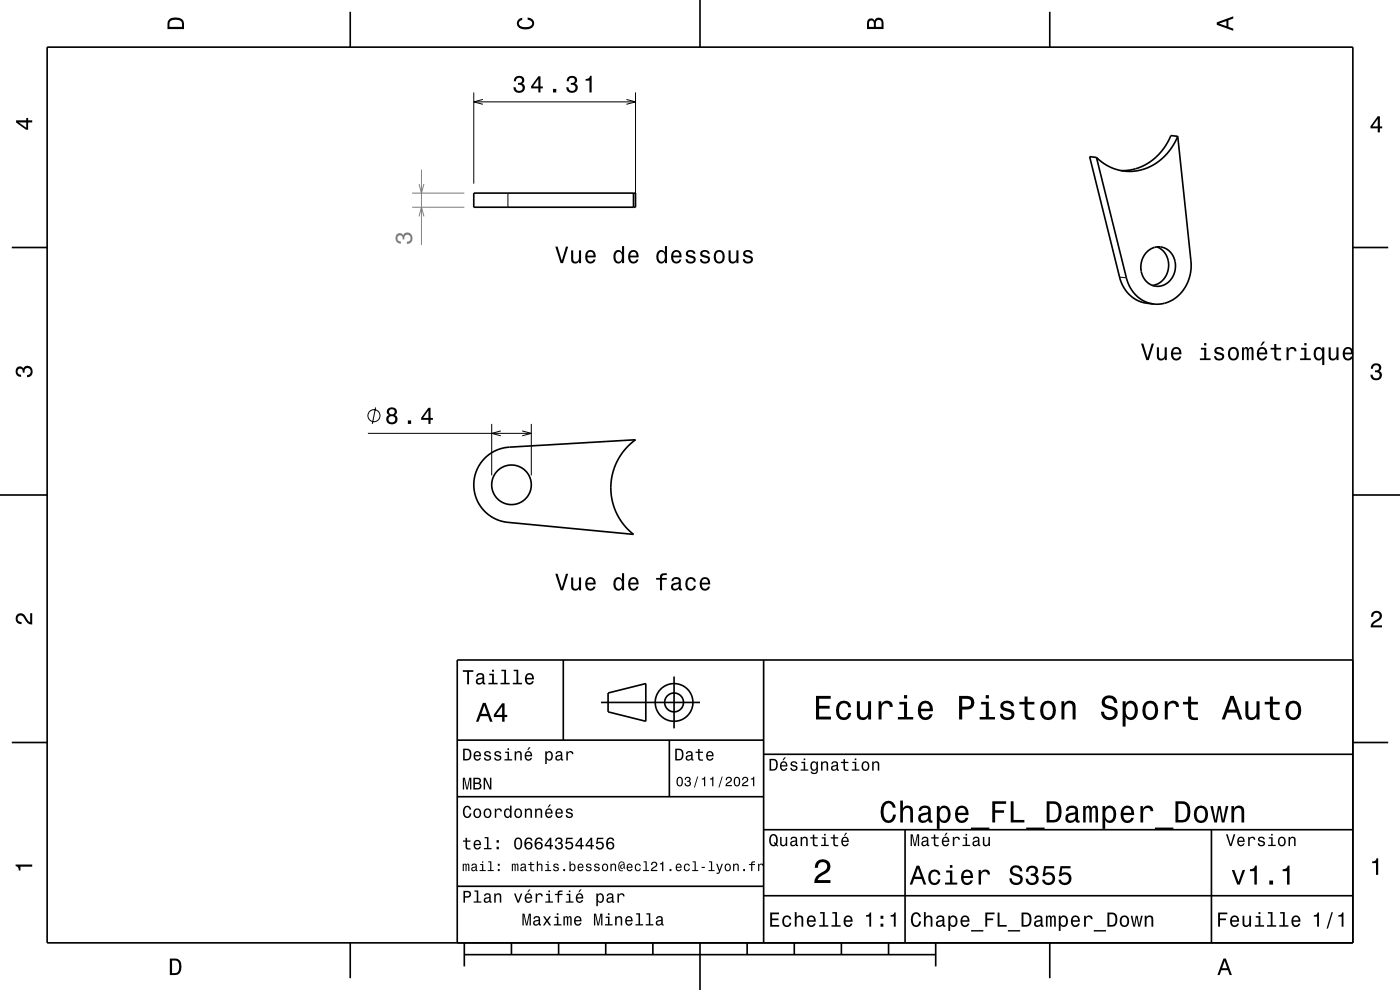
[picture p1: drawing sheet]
<svg xmlns="http://www.w3.org/2000/svg" width="297mm" height="210mm" viewBox="0 0 297 210" stroke-linecap="round" stroke-linejoin="round" font-family="sans-serif">
<g fill="none" stroke="#000" stroke-width=".21">
<path d="M100.5 19.6v19.4M134.8 19.6v22.4M100.5 21.6h34.3M102.4 21.1l-1.9 .5 1.9 .5M132.9 21.1l1.9 .5-1.9 .5M107.7 41v3M237.5 58.8l1.5 .1M78 91.9h34.7M79.7 86.4l-.7 3.5M104.3 89.9v10.9M106.2 91.4l-1.9 .5 1.9 .5M110.8 91.4l1.9 .5-1.9 .5"/>
<path d="M112.7 89.9v10.9"/>
<circle cx="79.3" cy="88.2" r="1.28"/>
</g>
<path d="M87.4 44h11.1M87.4 41h11.1" fill="none" stroke="#808080" stroke-width=".21"/>
<g fill="none" stroke="#000" stroke-width=".35">
<path d="M10 10h277v190h-277zM74.3 2.5v7.5M148.5 0v10M222.7 2.5v7.5M232.6 33.4l6.4 25.5a7 7 0 0 0 5.8 5.6M232.6 33.4l-1.4-.2 6.3 25.6a7 7 0 0 0 5.8 5.5l1.5 .2M249.8 28.9l2.8 26.4a7.9 7.9 0 0 1-7.2 9.2h-.6M249.8 28.9l-1 2.1-1.3 1.7-1.6 1.4-1.9 1.2a9.8 9.8 0 0 1-11.4-1.9M249.8 28.9l-1.4-.1-.9 1.8-1.3 1.7-1.5 1.5-1.8 1.2a10.1 10.1 0 0 1-5.1 1.2M2.5 52.5h7.5M100.5 41h34.3v3h-34.3zM134.4 41v3"/>
<path d="M243.4 53.4a3.5 3.5 0 0 1 3.9-.7 3.5 3.5 0 0 1 2.1 3.4 3.9 3.9 0 0 1-5.1 4.4 4.4 4.4 0 0 1-.9-7.1zM245.4 52.4a4.4 4.4 0 0 1 2.5 4.4 4.4 4.4 0 0 1-3.4 3.8M287 52.5h7.5M102.9 97.1a8 8 0 0 1 5.1-2.2l26.8-1.6a12.5 12.5 0 0 0-.4 20.1l-26.7-2.6a8 8 0 0 1-6.7-5.3 8 8 0 0 1 1.9-8.4zM0 105h10M287 105h10M119.5 140v17M162 140v60M287 140h-190v60M2.5 157.5h7.5M97 157h65M127.5 149h21"/>
<path d="M129 147l8-2v8l-8-2zM142 157v12M143 143.5v11M287 157.5h7.5M97 169h65M162 176h125M162 160h125M192 176v24M257 176v24M97 188h65M162 190h125M74.3 200v7.5"/>
<path d="M98.5 202.5h100M98.5 200v5M108.5 200v2.5M118.5 200v2.5M128.5 200v2.5M138.5 200v2.5M148.5 200v10M158.5 200v2.5M168.5 200v2.5M178.5 200v2.5M188.5 200v2.5M198.5 200v5"/>
<path d="M222.7 200v7.5"/>
<circle cx="108.5" cy="102.8" r="4.2"/>
<circle cx="143" cy="149" r="2"/>
<circle cx="143" cy="149" r="4"/>
</g>
<g fill="#000">
<path d="M36 4a2.18 2.18 0 0 0-.5 2.2h3.5v-1.2a1.43 1.43 0 0 0-1.7-1.3zM36.3 4.4a2.15 2.15 0 0 1 2.2 .3l.1 1h-2.6v-1z" fill-rule="evenodd"/>
<path d="M109.3 16.4l-.3 .8h.5a.62 .62 0 0 1 .3-.7 .62 .62 0 0 1 .8 .2 .62 .62 0 0 1-.2 .9h-.5v.4a.72 .72 0 0 1 .9 .4 .72 .72 0 0 1-.5 1 .72 .72 0 0 1-.9-.6v-.3h-.5a1.18 1.18 0 0 0 1.5 1.2 1.18 1.18 0 0 0 .6-1.8l-.2-.2a.9 .9 0 0 0 .4-1.1 .9 .9 0 0 0-1.1-.5zM114.2 16.2l-1.5 2.1v.4h1.5v.9h.5v-.9h.5v-.4h-.5v-2.1zM114.2 16.8v1.5h-1.1zM117.3 18.9v.7h.7v-.7zM120.5 16.4l-.3 .8h.5a.62 .62 0 0 1 .3-.7 .62 .62 0 0 1 .8 .2 .62 .62 0 0 1-.2 .9h-.5v.4a.72 .72 0 0 1 .9 .4 .72 .72 0 0 1-.4 1 .72 .72 0 0 1-1-.6v-.3h-.5a1.18 1.18 0 0 0 1.5 1.2 1.18 1.18 0 0 0 .6-1.8l-.2-.2a.9 .9 0 0 0 .4-1.1 .9 .9 0 0 0-1.1-.5zM124.2 16.8v.3h.8v2.5h.5v-3.5h-.3a.77 .77 0 0 1-1 .7z" fill-rule="evenodd"/>
<path d="M109.9 4.2l.9-.4v.4a.7 .7 0 0 0-.7 .5 .7 .7 0 0 0 .3 .8 1.7 1.7 0 0 0 2.5-.5 .9 .9 0 0 0-1-.8v-.5a1.24 1.24 0 0 1 1.4 1.1 1.24 1.24 0 0 1-1 1.4 2.22 2.22 0 0 1-2.5-.7l-.2-.5z" fill-rule="evenodd"/>
<path d="M184.2 4.2l-.3 .7v1.3h3.5v-1.3a.98 .98 0 0 0-.7-1.1 .98 .98 0 0 0-1.2 .6 .84 .84 0 0 0-1.3-.2zM184.5 4.5a.54 .54 0 0 1 .6-.1 .54 .54 0 0 1 .3 .6v.7h-1zM185.9 4.4a.62 .62 0 0 1 .8-.1 .62 .62 0 0 1 .3 .6v.8h-1.2z" fill-rule="evenodd"/>
<path d="M258.1 4.7v.6l3.5 1.2v-.4l-1-.4v-1.4l1-.4v-.4zM258.6 5l1.6-.5v1z" fill-rule="evenodd"/>
<path d="M3.4 25.5v.5l2.1 1.5h.5v-1.5h.8v-.5h-.8v-.5h-.4v.5zM4 26h1.6v1.1z" fill-rule="evenodd"/>
<path d="M292.3 24.7l-1.6 2.1v.4h1.6v.9h.4v-.9h.5v-.4h-.5v-2.1zM292.3 25.2v1.6h-1.1z" fill-rule="evenodd"/>
<path d="M242.1 72.9l1.1 3.5h.5l1.1-3.5h-.5l-.9 3-.9-3zM245.4 73.7v1.8a.89 .89 0 0 0 .6 .9 .89 .89 0 0 0 1.1-.4v.4h.4v-2.7h-.4v1.5a.65 .65 0 0 1-.4 .8 .65 .65 0 0 1-.8-.3v-2zM248.7 74a1.54 1.54 0 0 0 .8 2.5 1.06 1.06 0 0 0 1.1-.9h-.4l-.3 .4-.3 .1a.76 .76 0 0 1-.7-.9h1.7a1.16 1.16 0 0 0-.5-1.4 1.16 1.16 0 0 0-1.4 .2zM249.1 74.2a.66 .66 0 0 1 .8-.1 .66 .66 0 0 1 .3 .7h-1.3zM254.8 73.8v.4h.7v1.8h-.9v.4h2.2v-.4h-.9v-2.2zM255.4 72.8v.5h.5v-.5zM257.9 73.8a.76 .76 0 0 0-.3 .9 .76 .76 0 0 0 .8 .4l.8 .4a.63 .63 0 0 1-.6 .6 .63 .63 0 0 1-.6-.6h-.4a1.07 1.07 0 0 0 1.1 1 1.07 1.07 0 0 0 1-1.2l-.5-.4-1-.3a.54 .54 0 0 1 .4-.7 .54 .54 0 0 1 .6 .5h.4a1.03 1.03 0 0 0-.7-.9 1.03 1.03 0 0 0-1 .3zM260.8 74a1.53 1.53 0 0 0 .9 2.5 1.48 1.48 0 0 0 1.1-1.5 1.48 1.48 0 0 0-1.1-1.4l-.5 .1zM261.1 74.3a.67 .67 0 0 1 .7-.3 .67 .67 0 0 1 .5 .6 1.11 1.11 0 0 1-.6 1.5 1.17 1.17 0 0 1-.6-1.8zM263.5 73.7v2.7h.4v-2.1l.2-.3h.3l.1 .3v2.1h.4v-2.1l.4-.4 .2 .2v.4v1.9h.4v-1.9a.69 .69 0 0 0-.5-.9l-.5 .4-.2-.3-.3-.1-.5 .4v-.3zM267.9 72.5l-.5 .8h.3l.7-.8zM266.9 74a1.54 1.54 0 0 0 .8 2.5 1.05 1.05 0 0 0 1.1-.9h-.4l-.3 .4-.3 .1a.76 .76 0 0 1-.7-.9h1.8a1.16 1.16 0 0 0-.5-1.4 1.16 1.16 0 0 0-1.5 .2zM267.3 74.2a.66 .66 0 0 1 .8-.1 .66 .66 0 0 1 .3 .7h-1.3zM270.3 73v.8h-.7v.4h.7l.1 1.7a1.05 1.05 0 0 0 1.4 .6v-.4a.68 .68 0 0 1-1-.4v-1.5h1v-.4h-1v-.8zM272.9 73.7v2.7h.5v-1.6a.67 .67 0 0 1 .3-.7 .67 .67 0 0 1 .9 .2v.2h.4a.89 .89 0 0 0-.6-.9 .89 .89 0 0 0-1.1 .5v-.4zM276 73.8v.4h.7v1.8h-.9v.4h2.3v-.4h-.9v-2.2zM276.7 72.8v.5h.5v-.5zM279 74a1.57 1.57 0 0 0 .7 2.5l.5-.1 .3-.4v1.4h.4v-3.7h-.4v.4l-.2-.2a.88 .88 0 0 0-1.3 .1zM279.3 74.3a.62 .62 0 0 1 .7-.3 .62 .62 0 0 1 .4 .6 1.12 1.12 0 0 1-.6 1.5 1.19 1.19 0 0 1-.5-1.8zM281.9 73.7v1.8a.89 .89 0 0 0 .6 .9 .89 .89 0 0 0 1-.4v.4h.5v-2.7h-.5v1.5a.65 .65 0 0 1-.4 .8 .65 .65 0 0 1-.8-.3v-2zM285.1 74a1.54 1.54 0 0 0 .8 2.5 1.06 1.06 0 0 0 1.1-.9h-.4l-.2 .4-.4 .1a.76 .76 0 0 1-.7-.9h1.8a1.16 1.16 0 0 0-.5-1.4 1.16 1.16 0 0 0-1.5 .2zM285.5 74.2a.66 .66 0 0 1 .8-.1 .66 .66 0 0 1 .3 .7h-1.3z" fill-rule="evenodd"/>
<path d="M291.1 77.4a1.08 1.08 0 0 1 1.4-.2 1.08 1.08 0 0 1 .4 1.2l-.3 .3a1.06 1.06 0 0 1 .5 1.3 1.06 1.06 0 0 1-1.2 .7 1.1 1.1 0 0 1-1.2-1.2h.5a.71 .71 0 0 0 1 .8 .71 .71 0 0 0 .1-1.3h-.6v-.4a.61 .61 0 0 0 .8-.3 .61 .61 0 0 0-.2-.8 .61 .61 0 0 0-.9 .2l-.1 .5h-.5z" fill-rule="evenodd"/>
<path d="M3.6 78a.86 .86 0 0 1 1.4 .2 1.06 1.06 0 0 1 1.2-.6 1.06 1.06 0 0 1 .7 1.2 1.1 1.1 0 0 1-1.2 1.2v-.4a.71 .71 0 0 0 .8-1 .71 .71 0 0 0-1.3-.1v.6h-.4a.61 .61 0 0 0-.3-.8 .61 .61 0 0 0-.8 .2 .61 .61 0 0 0 .2 .8l.6 .2v.4a1.15 1.15 0 0 1-1.2-.6 1.15 1.15 0 0 1 .3-1.3z" fill-rule="evenodd"/>
<path d="M82.3 86.7a.83 .83 0 0 0 .2 1.3 1.11 1.11 0 0 0-.4 1.6 1.11 1.11 0 0 0 1.5 .3 1.03 1.03 0 0 0 .7-.9 1.03 1.03 0 0 0-.5-1 .88 .88 0 0 0 .4-1.1 .88 .88 0 0 0-1.1-.5zM82.4 89a.71 .71 0 0 1 1.4 0 .71 .71 0 0 1-1.4 0zM82.5 87.4a.6 .6 0 0 1 1.2 0 .6 .6 0 0 1-1.2 0zM86.5 89.2v.7h.7v-.7zM90.9 86.5l-1.6 2.1v.5h1.6v.8h.4v-.8h.5v-.4h-.5v-2.2zM90.9 87.1v1.6h-1.1z" fill-rule="evenodd"/>
<path d="M3.6 130.4a1.22 1.22 0 0 1 2 .7l.4 .6 .4 .3v-1.9h.4v2.4a1.8 1.8 0 0 1-1.7-1.4 .71 .71 0 0 0-.9-.5 .71 .71 0 0 0-.5 .8 .71 .71 0 0 0 .9 .5v.5a1.18 1.18 0 0 1-1.2-.7 1.18 1.18 0 0 1 .2-1.3z" fill-rule="evenodd"/>
<path d="M117.8 121.7l1.1 3.5h.5l1.1-3.5h-.4l-.9 3-.9-3zM121.2 122.5v1.8a.89 .89 0 0 0 .6 1 .89 .89 0 0 0 1-.5v.4h.5v-2.7h-.5v1.6a.65 .65 0 0 1-.4 .7 .65 .65 0 0 1-.8-.3v-2zM124.4 122.8a1.54 1.54 0 0 0 .8 2.5 1.06 1.06 0 0 0 1.1-.9h-.4l-.2 .4-.4 .1a.76 .76 0 0 1-.7-.9h1.8a1.16 1.16 0 0 0-.5-1.4 1.16 1.16 0 0 0-1.5 .2zM124.8 123a.66 .66 0 0 1 .8-.1 .66 .66 0 0 1 .3 .7h-1.3zM130.4 122.8a1.57 1.57 0 0 0 .8 2.5l.4-.1 .3-.4v.4h.5v-3.6h-.4v1.3a.89 .89 0 0 0-1.6-.1zM130.8 123.1a.62 .62 0 0 1 .6-.3 .62 .62 0 0 1 .5 .6 1.12 1.12 0 0 1-.7 1.5 1.19 1.19 0 0 1-.4-1.8zM133.6 122.8a1.54 1.54 0 0 0 .7 2.5 1.06 1.06 0 0 0 1.1-.9h-.4l-.2 .4-.4 .1a.76 .76 0 0 1-.7-.9h1.8a1.16 1.16 0 0 0-.5-1.4 1.16 1.16 0 0 0-1.4 .2zM133.9 123a.66 .66 0 0 1 .8-.1 .66 .66 0 0 1 .3 .7h-1.3zM139.2 122.6v.4h.8v2.2h.5v-2.2h1v-.4h-1v-.4l.3-.2h.7v-.4a1.04 1.04 0 0 0-1.5 .7v.3zM142.7 122.6l-.2 .7h.4a.55 .55 0 0 1 .6-.5 .55 .55 0 0 1 .4 .7l-.2 .1a1.14 1.14 0 0 0-1.4 .9 .73 .73 0 0 0 .9 .8l.4-.1 .4-.3 .1 .3h.6v-.3l-.2-.1-.1-1.6a1.02 1.02 0 0 0-.6-.8 1.02 1.02 0 0 0-1.1 .2zM142.9 124.2l1.1-.4a.77 .77 0 0 1-.2 .9 .77 .77 0 0 1-.9 .1zM145.7 122.8a1.53 1.53 0 0 0 .8 2.5 1.06 1.06 0 0 0 1.1-1.1h-.4a.67 .67 0 0 1-.6 .7 .67 .67 0 0 1-.7-.6 1.11 1.11 0 0 1 .6-1.5 .6 .6 0 0 1 .7 .6h.4a1.09 1.09 0 0 0-.7-1 1.09 1.09 0 0 0-1.2 .4zM148.7 122.8a1.54 1.54 0 0 0 .8 2.5 1.06 1.06 0 0 0 1.1-.9h-.4l-.2 .4-.4 .1a.76 .76 0 0 1-.7-.9h1.8a1.16 1.16 0 0 0-.5-1.4 1.16 1.16 0 0 0-1.5 .2zM149.1 123a.66 .66 0 0 1 .8-.1 .66 .66 0 0 1 .3 .7h-1.3z" fill-rule="evenodd"/>
<path d="M291.2 129.9a1.18 1.18 0 0 1 1.9 .3 1.18 1.18 0 0 1-1 1.7l-.5 .3-.3 .5h1.9v.4h-2.4a1.8 1.8 0 0 1 1.4-1.8 .71 .71 0 0 0 .5-.8 .71 .71 0 0 0-.9-.5 .71 .71 0 0 0-.5 .8h-.4z" fill-rule="evenodd"/>
<path d="M98.2 158.8v2.5h.9a1.37 1.37 0 0 0 .7-2.2 1.56 1.56 0 0 0-1.6-.3zM98.6 159.1a.98 .98 0 0 1 1.1 .7 .98 .98 0 0 1-.6 1.2h-.5zM100.7 159.6a1.04 1.04 0 0 0-.2 1.2 1.04 1.04 0 0 0 1 .5l.5-.5h-.3l-.4 .3a.54 .54 0 0 1-.5-.7h1.3a.83 .83 0 0 0-.4-.9 .83 .83 0 0 0-1 .1zM100.9 159.7l.2-.1a.47 .47 0 0 1 .5 .1 .47 .47 0 0 1 .1 .5h-.9zM102.9 159.5l-.2 .1a.69 .69 0 0 0 .9 .9l.2 .1a.43 .43 0 0 1-.4 .5 .43 .43 0 0 1-.4-.4h-.3a.74 .74 0 0 0 .9 .7 .74 .74 0 0 0 .5-1l-1-.4a.38 .38 0 0 1 .3-.5 .38 .38 0 0 1 .4 .4h.3a.78 .78 0 0 0-1.2-.4zM105.1 159.5l-.2 .1a.69 .69 0 0 0 .9 .9l.2 .1a.43 .43 0 0 1-.4 .5 .43 .43 0 0 1-.5-.4h-.3a.74 .74 0 0 0 .9 .7 .74 .74 0 0 0 .5-1l-.9-.4a.38 .38 0 0 1 .3-.5 .38 .38 0 0 1 .4 .4h.3a.77 .77 0 0 0-1.2-.4zM107.2 159.4v.3h.5v1.3h-.7v.3h1.6v-.3h-.6v-1.6zM107.7 158.7v.4h.3v-.4zM109.2 159.4v1.9h.3v-1.1a.45 .45 0 0 1 .4-.6 .45 .45 0 0 1 .5 .5v1.2h.3v-1.3a.63 .63 0 0 0-.5-.7 .63 .63 0 0 0-.7 .4v-.3zM112.2 158.5l-.4 .6h.3l.5-.6zM111.5 159.6a1.04 1.04 0 0 0-.2 1.2 1.04 1.04 0 0 0 1.1 .5l.5-.5h-.3l-.5 .3a.54 .54 0 0 1-.5-.7h1.3a.83 .83 0 0 0-.4-.9 .83 .83 0 0 0-1 .1zM111.8 159.7l.1-.1a.48 .48 0 0 1 .5 .1 .48 .48 0 0 1 .2 .5h-1zM115.7 159.4v2.7h.3v-1.1a.66 .66 0 0 0 .7 .4 .66 .66 0 0 0 .5-.6 .91 .91 0 0 0 0-1.1 .91 .91 0 0 0-1-.3l-.2 .3v-.3zM116.1 159.8a.45 .45 0 0 1 .5-.2 .45 .45 0 0 1 .3 .4 .65 .65 0 0 1 .1 .8 .65 .65 0 0 1-.7 .2 .98 .98 0 0 1-.2-1.2zM118.1 159.5l-.2 .4h.3a.39 .39 0 0 1 .4-.3 .39 .39 0 0 1 .3 .5h-.1a.65 .65 0 0 0-1 .4 .65 .65 0 0 0 .6 .9l.6-.3 .1 .2h.4v-.2l-.2-.1v-1.1a.72 .72 0 0 0-.5-.6 .72 .72 0 0 0-.7 .2zM118.2 160.6l.8-.3a.55 .55 0 0 1-.2 .7 .55 .55 0 0 1-.6 0zM120.1 159.4v1.9h.4v-1.1a.47 .47 0 0 1 .2-.6 .47 .47 0 0 1 .6 .2v.2h.4a.64 .64 0 0 0-.5-.7 .64 .64 0 0 0-.8 .4v-.3z" fill-rule="evenodd"/>
<path d="M98.2 142.2v.3h.9v2.7h.4v-2.7h.9v-.3zM101.3 143l-.3 .5h.4a.47 .47 0 0 1 .5-.4 .47 .47 0 0 1 .4 .6l-.2 .1a.84 .84 0 0 0-1 .2 .84 .84 0 0 0 0 1.1 .9 .9 0 0 0 1.3-.2l.1 .2 .5 .1v-.3l-.3-.1v-1.3a.87 .87 0 0 0-1.4-.5zM101.4 144.3l.9-.3a.66 .66 0 0 1-.1 .7 .66 .66 0 0 1-.8 .1zM103.8 142.9v.3h.6v1.6h-.8v.4h2v-.4h-.8v-1.9zM104.4 142.1v.4h.4v-.4zM106.4 142.1v.3h.6v2.4h-.8v.4h1.9v-.4h-.7v-2.7zM109 142.1v.3h.6v2.4h-.8v.4h1.9v-.4h-.7v-2.7zM111.6 143.1a1.32 1.32 0 0 0 .7 2.1 .9 .9 0 0 0 .9-.7h-.3l-.2 .3-.4 .1a.65 .65 0 0 1-.6-.8h1.6a1 1 0 0 0-.4-1.2 1 1 0 0 0-1.3 .2zM111.9 143.3a.57 .57 0 0 1 .7-.1 .57 .57 0 0 1 .3 .6h-1.2z" fill-rule="evenodd"/>
<path d="M102.4 149.1l-1.4 4h.5l.4-1.2h1.6l.4 1.2h.6l-1.5-4zM102.7 149.7l.7 1.7h-1.3zM106.5 149.2l-1.7 2.4v.5h1.7v1h.5v-1h.6v-.5h-.6v-2.4zM106.5 149.9v1.7h-1.3z" fill-rule="evenodd"/>
<path d="M143.2 158.8v2.5h.9a1.37 1.37 0 0 0 .7-2.2 1.56 1.56 0 0 0-1.6-.3zM143.6 159.1a.98 .98 0 0 1 1.1 .7 .98 .98 0 0 1-.6 1.2h-.5zM145.7 159.5l-.2 .4h.3a.39 .39 0 0 1 .5-.3 .39 .39 0 0 1 .3 .5h-.2a.65 .65 0 0 0-.9 .4 .65 .65 0 0 0 .5 .9l.7-.3v.2h.4v-.2l-.1-.1-.1-1.1a.73 .73 0 0 0-.4-.6 .73 .73 0 0 0-.8 .2zM145.8 160.6l.8-.3a.55 .55 0 0 1-.1 .7 .55 .55 0 0 1-.7 0zM148.1 158.9v.5h-.5v.3h.5v1.3a.75 .75 0 0 0 1 .4v-.3a.48 .48 0 0 1-.7-.3v-1.1h.7v-.3h-.7v-.5zM150 159.6a1.04 1.04 0 0 0-.2 1.2 1.04 1.04 0 0 0 1.1 .5l.5-.5h-.4l-.4 .3a.54 .54 0 0 1-.5-.7h1.3a.83 .83 0 0 0-.4-.9 .83 .83 0 0 0-1 .1zM150.3 159.7l.1-.1a.48 .48 0 0 1 .5 .1 .48 .48 0 0 1 .2 .5h-1z" fill-rule="evenodd"/>
<path d="M173.1 147.6v5h3.2v-.6h-2.5v-1.7h2.2v-.6h-2.2v-1.5h2.4v-.6zM177.8 149.2a2.59 2.59 0 0 0 .5 3.4 1.58 1.58 0 0 0 2.3-1.4h-.6a.95 .95 0 0 1-.9 1 .95 .95 0 0 1-1-.9 1.59 1.59 0 0 1 .9-2.1 .85 .85 0 0 1 .9 .8h.7a1.56 1.56 0 0 0-1.1-1.3 1.56 1.56 0 0 0-1.7 .5zM181.8 148.8v2.5a1.27 1.27 0 0 0 .9 1.4 1.27 1.27 0 0 0 1.5-.7v.6h.6v-3.8h-.6v2.2a.92 .92 0 0 1-.6 1.1 .92 .92 0 0 1-1.2-.4v-2.9zM186.4 148.8v3.8h.6v-2.2a.95 .95 0 0 1 .5-1.1 .95 .95 0 0 1 1.2 .3l.1 .4h.6a1.28 1.28 0 0 0-1-1.4 1.28 1.28 0 0 0-1.4 .8v-.6zM190.8 148.9v.5h1v2.7h-1.3v.5h3.2v-.5h-1.3v-3.2zM191.8 147.4v.8h.6v-.8zM195.1 149.2a2.62 2.62 0 0 0 .5 3.4 1.57 1.57 0 0 0 2.2-1.1h-.6l-.3 .5-.5 .2a1.08 1.08 0 0 1-1-1.3h2.5a1.66 1.66 0 0 0-.7-2 1.66 1.66 0 0 0-2.1 .3zM195.6 149.5a.94 .94 0 0 1 1.2-.2 .94 .94 0 0 1 .5 1h-1.9zM203.5 147.6v5h.6v-2.1h.8a1.47 1.47 0 0 0 1.8-1.2 1.47 1.47 0 0 0-1.5-1.7zM204.1 148.2a1.6 1.6 0 0 1 1.8 .5 .86 .86 0 0 1 0 .9 .86 .86 0 0 1-.9 .3h-.9zM208.1 148.9v.5h1v2.7h-1.3v.5h3.3v-.5h-1.3v-3.2zM209.1 147.4v.8h.7v-.8zM212.6 148.9a1.08 1.08 0 0 0-.3 1.2 1.08 1.08 0 0 0 1 .7l1.1 .4a.57 .57 0 0 1 .2 .6 .57 .57 0 0 1-.5 .4 .96 .96 0 0 1-1.4-.8h-.6a1.6 1.6 0 0 0 1.3 1.4 1.6 1.6 0 0 0 1.7-.8 1.13 1.13 0 0 0-1-1.6l-1.1-.3-.2-.4a.87 .87 0 0 1 .9-.5 .87 .87 0 0 1 .8 .6h.6a1.41 1.41 0 0 0-2.1-1.1zM217.4 147.8v1.1h-1.1v.5h1.1v2.6l.2 .4 .4 .3h1.4v-.5a.97 .97 0 0 1-1.4-.5v-2.3h1.4v-.5h-1.4v-1.1zM221.1 149.2a2.56 2.56 0 0 0 .5 3.4 1.72 1.72 0 0 0 1.8-.2 1.72 1.72 0 0 0 .6-1.7 1.7 1.7 0 0 0-.9-1.9 1.7 1.7 0 0 0-2 .4zM221.6 149.6a.96 .96 0 0 1 1-.4 .96 .96 0 0 1 .7 .8 1.59 1.59 0 0 1-1 2.2 1.19 1.19 0 0 1-1-1.5zM225.2 148.8v3.8h.6v-2.2a.97 .97 0 0 1 .5-1.1 .97 .97 0 0 1 1.1 .2l.1 .7v2.4h.7v-2.5a1.27 1.27 0 0 0-.9-1.4 1.27 1.27 0 0 0-1.5 .6v-.5zM234.1 147.9a1.38 1.38 0 0 0-.3 1.5 1.38 1.38 0 0 0 1.3 .9 1.25 1.25 0 0 1 1.4 .9 1.15 1.15 0 0 1-1.3 .9 1.15 1.15 0 0 1-1-1.1h-.7a1.8 1.8 0 0 0 1.7 1.8 1.8 1.8 0 0 0 1.9-1.6 1.46 1.46 0 0 0-1.5-1.4l-.6-.2a.83 .83 0 0 1-.5-1.1 .83 .83 0 0 1 1.2-.3l.5 .5 .1 .4h.7a1.67 1.67 0 0 0-1-1.6 1.67 1.67 0 0 0-1.9 .4zM238.2 148.8v5.3h.6v-2.1a1.32 1.32 0 0 0 1.4 .7 1.32 1.32 0 0 0 1.1-1.1 2.43 2.43 0 0 0-.8-2.8 1.21 1.21 0 0 0-1.7 .5v-.5zM239.1 149.6a.9 .9 0 0 1 .9-.4 .9 .9 0 0 1 .7 .8 1.61 1.61 0 0 1-.9 2.2 1.18 1.18 0 0 1-1-1.5zM242.8 149.2a2.56 2.56 0 0 0 .5 3.4 1.72 1.72 0 0 0 1.8-.2 1.72 1.72 0 0 0 .6-1.7 1.7 1.7 0 0 0-.9-1.9 1.7 1.7 0 0 0-2 .4zM243.3 149.6a.96 .96 0 0 1 1-.4 .96 .96 0 0 1 .7 .8 1.59 1.59 0 0 1-1 2.2 1.19 1.19 0 0 1-1-1.5zM247.1 148.8v3.8h.6v-2.2a.95 .95 0 0 1 .5-1.1 .95 .95 0 0 1 1.2 .3l.1 .4h.6a1.28 1.28 0 0 0-1-1.4 1.28 1.28 0 0 0-1.4 .8v-.6zM252 147.8v1.1h-1v.5h1l.1 2.6 .2 .4 .4 .3h1.4v-.5a.97 .97 0 0 1-1.4-.5v-2.3h1.4v-.5h-1.4v-1.1zM261 147.6l-1.8 5h.6l.6-1.4h2l.5 1.4h.7l-1.9-5zM261.4 148.3l.7 2.2h-1.5zM264.2 148.8v2.5a1.27 1.27 0 0 0 .9 1.4 1.27 1.27 0 0 0 1.5-.7v.6h.6v-3.8h-.6v2.2a.92 .92 0 0 1-.6 1.1 .92 .92 0 0 1-1.1-.4l-.1-2.9zM269.4 147.8v1.1h-1.1v.5h1.1v2.6l.2 .4 .4 .3 .7 .1 .8-.1v-.5a.97 .97 0 0 1-1.4-.5l-.1-2.3h1.5v-.5h-1.5v-1.1zM273.1 149.2a2.56 2.56 0 0 0 .6 3.4 1.72 1.72 0 0 0 1.8-.2 1.72 1.72 0 0 0 .6-1.7 1.7 1.7 0 0 0-.9-1.9 1.7 1.7 0 0 0-2.1 .4zM273.6 149.6a.96 .96 0 0 1 1-.4 .96 .96 0 0 1 .7 .8 1.59 1.59 0 0 1-.9 2.2 1.19 1.19 0 0 1-1.1-1.5z" fill-rule="evenodd"/>
<path d="M98.2 165v2.5h.3v-2.3l.4 2.3h.3l.5-2.3v2.3h.3v-2.5h-.5l-.4 2.2-.5-2.2zM100.4 165v2.5h1a.7 .7 0 0 0 .7-.6 .7 .7 0 0 0-.4-.8 .61 .61 0 0 0 .3-.7 .61 .61 0 0 0-.7-.4zM100.8 165.3h.5a.38 .38 0 0 1 .4 .4 .38 .38 0 0 1-.5 .3h-.4zM100.8 166.3h.5a.44 .44 0 0 1 .5 .4 .44 .44 0 0 1-.5 .5h-.5zM102.6 165v2.5h.3v-2.1l1 2.1h.3v-2.5h-.3v2l-.9-2z" fill-rule="evenodd"/>
<path d="M98.8 177.7v.6h-.6v.3h.6v1.2a.75 .75 0 0 0 1 .4v-.3a.49 .49 0 0 1-.7-.2v-1.1h.7v-.3h-.7v-.6zM100.7 178.4a1.04 1.04 0 0 0-.2 1.2 1.04 1.04 0 0 0 1 .6l.5-.6h-.3l-.4 .3a.54 .54 0 0 1-.5-.6h1.3a.83 .83 0 0 0-.4-1 .83 .83 0 0 0-1 .1zM100.9 178.6l.2-.1a.47 .47 0 0 1 .5 0 .47 .47 0 0 1 .1 .5h-.9zM102.8 177.6v.2h.5v2.1h-.6v.3h1.6v-.3h-.7v-2.3zM105.3 179.6v.6h.5v-.6zM105.3 178.2v.6h.5v-.6zM109.3 178a1.44 1.44 0 0 0 .6 2.2 1.45 1.45 0 0 0 .7-2.2 .79 .79 0 0 0-1.3 0zM109.7 178h.5a1.69 1.69 0 0 1 0 1.9h-.5a1.69 1.69 0 0 1 0-1.9zM111.6 177.8a1.72 1.72 0 0 0 .1 2.3 .83 .83 0 0 0 1.1-.2 .83 .83 0 0 0-.1-1.1 .83 .83 0 0 0-1.1 0 .74 .74 0 0 1 .6-.9l.3 .1 .1 .3h.4a.8 .8 0 0 0-.6-.6 .8 .8 0 0 0-.8 .1zM111.6 179.4a.53 .53 0 0 1 1 0 .53 .53 0 0 1-1 0zM113.8 177.8a1.72 1.72 0 0 0 .1 2.3 .83 .83 0 0 0 1.1-.2 .83 .83 0 0 0-.1-1.1 .83 .83 0 0 0-1.1 0 .74 .74 0 0 1 .5-.9l.4 .1 .1 .3h.3a.8 .8 0 0 0-.5-.6 .8 .8 0 0 0-.8 .1zM113.7 179.4a.55 .55 0 0 1 1.1 0 .55 .55 0 0 1-1.1 0zM116.6 177.7l-1.1 1.5v.3h1.1v.7h.4v-.7h.3v-.3h-.3v-1.5zM116.6 178.1v1.1h-.8zM118 177.8l-.2 .7h.3a.44 .44 0 0 1 .2-.6 .44 .44 0 0 1 .6 .2 .44 .44 0 0 1-.2 .6h-.3v.3a.52 .52 0 0 1 .7 .3 .52 .52 0 0 1-.4 .7 .52 .52 0 0 1-.6-.4l-.1-.2h-.3a.84 .84 0 0 0 1.1 .8 .84 .84 0 0 0 .4-1.3l-.2-.1a.72 .72 0 0 0 .1-1.1 .72 .72 0 0 0-1.1 .1zM120.1 177.7l-.2 1.3h.3a.57 .57 0 0 1 .9-.1 .57 .57 0 0 1 0 .9 .57 .57 0 0 1-.9-.3h-.3a.86 .86 0 0 0 1.1 .8 .86 .86 0 0 0 .5-1.2 .86 .86 0 0 0-1.2-.4l.1-.7h1.1v-.3zM123.1 177.7l-1.1 1.5v.3h1.1v.7h.4v-.7h.3v-.3h-.3v-1.5zM123.1 178.1v1.1h-.8zM125.3 177.7l-1.1 1.5v.3h1.1v.7h.3v-.7h.4v-.3h-.4v-1.5zM125.3 178.1v1.1h-.8zM126.7 177.7l-.2 1.3h.2a.57 .57 0 0 1 .9-.1 .57 .57 0 0 1 0 .9 .57 .57 0 0 1-.9-.3h-.3a.86 .86 0 0 0 1.1 .8 .86 .86 0 0 0 .5-1.2 .86 .86 0 0 0-1.2-.4l.1-.7h1.1v-.3zM129 177.8a1.72 1.72 0 0 0 .1 2.3 .83 .83 0 0 0 1.1-.2 .83 .83 0 0 0-.2-1.1 .83 .83 0 0 0-1.1 0 .74 .74 0 0 1 .6-.9l.3 .1 .2 .3h.3a.8 .8 0 0 0-.5-.6 .8 .8 0 0 0-.8 .1zM128.9 179.4a.55 .55 0 0 1 1.1 0 .55 .55 0 0 1-1.1 0z" fill-rule="evenodd"/>
<path d="M98.4 171.2a1.45 1.45 0 0 0 .7 2.3 .94 .94 0 0 0 .9-1h-.3a.59 .59 0 0 1-.8 .7 1.31 1.31 0 0 1 .2-2l.3 .1 .2 .4h.4a.85 .85 0 0 0-.6-.8 .85 .85 0 0 0-1 .3zM100.6 171.7a1.04 1.04 0 0 0-.1 1.3 1.04 1.04 0 0 0 1.1 .5 1.04 1.04 0 0 0 .5-1.3 1.04 1.04 0 0 0-1.2-.7zM100.9 171.9a.48 .48 0 0 1 .5-.1 .48 .48 0 0 1 .3 .4 .66 .66 0 0 1 0 .7 .66 .66 0 0 1-.7 .3 .98 .98 0 0 1-.1-1.3zM102.8 171.7a1.04 1.04 0 0 0-.2 1.3 1.04 1.04 0 0 0 1.2 .5 1.04 1.04 0 0 0 .5-1.3 1.04 1.04 0 0 0-1.2-.7zM103 171.9a.48 .48 0 0 1 .5-.1 .48 .48 0 0 1 .4 .4 .66 .66 0 0 1 0 .7 .66 .66 0 0 1-.7 .3 .97 .97 0 0 1-.2-1.3zM105 171.5v2h.3v-1.1a.47 .47 0 0 1 .2-.6 .47 .47 0 0 1 .6 .2l.1 .1h.3a.64 .64 0 0 0-.5-.6 .64 .64 0 0 0-.7 .4v-.4zM107.1 171.7a1.06 1.06 0 0 0-.2 1.2 1.06 1.06 0 0 0 .9 .6l.4-.3v.3h.3v-2.6h-.3v.9a.63 .63 0 0 0-1.1-.1zM107.4 171.9a.44 .44 0 0 1 .4-.1 .44 .44 0 0 1 .4 .4 .65 .65 0 0 1 0 .7 .65 .65 0 0 1-.7 .3l-.2-.4zM109.3 171.7a1.04 1.04 0 0 0-.1 1.3 1.04 1.04 0 0 0 1.1 .5 1.04 1.04 0 0 0 .5-1.3 1.04 1.04 0 0 0-1.2-.7zM109.5 171.9a.48 .48 0 0 1 .6-.1 .48 .48 0 0 1 .3 .4 .66 .66 0 0 1 0 .7 .66 .66 0 0 1-.7 .3 .98 .98 0 0 1-.2-1.3zM111.4 171.5v2h.3v-1.1a.45 .45 0 0 1 .3-.7 .45 .45 0 0 1 .5 .6v1.2h.4v-1.3a.63 .63 0 0 0-.5-.7 .63 .63 0 0 0-.7 .3v-.3zM113.5 171.5v2h.3v-1.1a.45 .45 0 0 1 .3-.6 .45 .45 0 0 1 .6 .2v1.5h.3v-1.3a.63 .63 0 0 0-.4-.7 .63 .63 0 0 0-.8 .3v-.3zM116.5 170.7l-.3 .6h.2l.5-.6zM115.9 171.7a1.04 1.04 0 0 0-.2 1.2 1.04 1.04 0 0 0 1 .6l.5-.6h-.3l-.4 .4a.54 .54 0 0 1-.5-.7h1.2a.83 .83 0 0 0-.3-1 .83 .83 0 0 0-1 .1zM116.1 171.9l.2-.1a.47 .47 0 0 1 .4 .1 .47 .47 0 0 1 .2 .4h-.9zM118 171.7a1.04 1.04 0 0 0-.2 1.2 1.04 1.04 0 0 0 1.1 .6l.5-.6h-.3l-.5 .4a.53 .53 0 0 1-.5-.7h1.3a.83 .83 0 0 0-.3-1 .83 .83 0 0 0-1.1 .1zM118.3 171.9l.1-.1a.47 .47 0 0 1 .5 .1 .47 .47 0 0 1 .2 .4h-1zM120.2 171.6l-.1 .2a.69 .69 0 0 0 .8 .9l.3 .1a.43 .43 0 0 1-.4 .5 .43 .43 0 0 1-.5-.4h-.3a.74 .74 0 0 0 .9 .7 .74 .74 0 0 0 .5-1.1l-1-.3a.38 .38 0 0 1 .3-.5 .38 .38 0 0 1 .5 .3h.3a.77 .77 0 0 0-1.3-.4z" fill-rule="evenodd"/>
<path d="M143.7 165a1.16 1.16 0 0 0 .5 1.8 1.16 1.16 0 0 0 .5-1.8 .63 .63 0 0 0-1 0zM144 165.1l.2-.1a.98 .98 0 0 1 0 1.6l-.2-.1-.2-.3v-.7zM145.4 164.9l-.2 .5h.3a.35 .35 0 0 1 .2-.4 .35 .35 0 0 1 .4 .1 .35 .35 0 0 1-.1 .5h-.2v.2a.42 .42 0 0 1 .5 .4 .42 .42 0 0 1-.4 .5 .42 .42 0 0 1-.4-.6h-.3a.66 .66 0 0 0 .9 .7 .66 .66 0 0 0 .2-1.1 .58 .58 0 0 0 0-.9 .58 .58 0 0 0-.9 .1zM147.9 164.7l-.7 2.3h.2l.7-2.3zM148.9 165.1v.3h.4v1.4h.3v-2zM150.6 165.1v.3h.5v1.4h.2v-2zM153.1 164.7l-.7 2.3h.2l.7-2.3zM154.1 164.9l-.2 .6h.3a.4 .4 0 0 1 .3-.5 .4 .4 0 0 1 .5 .3 .4 .4 0 0 1-.3 .5l-.2 .1a.93 .93 0 0 0-.6 .9h1.4v-.3h-1.1l.5-.4a.67 .67 0 0 0 .5-1 .67 .67 0 0 0-1.1-.2zM155.8 165a1.15 1.15 0 0 0 .5 1.8 1.16 1.16 0 0 0 .5-1.8 .63 .63 0 0 0-1 0zM156.1 165.1l.2-.1a.98 .98 0 0 1 0 1.6l-.2-.1-.2-.3v-.7zM157.6 164.9l-.2 .6h.3a.4 .4 0 0 1 .3-.5 .4 .4 0 0 1 .5 .3 .4 .4 0 0 1-.3 .5l-.2 .1a.94 .94 0 0 0-.6 .9h1.3v-.3h-1l.4-.4a.67 .67 0 0 0 .6-1 .67 .67 0 0 0-1.1-.2zM159.3 165.1v.3h.5v1.4h.2v-2z" fill-rule="evenodd"/>
<path d="M163.2 161v2.5h.9a1.37 1.37 0 0 0 .7-2.2 1.58 1.58 0 0 0-1.6-.3zM163.6 161.3a.98 .98 0 0 1 1.1 .7 .98 .98 0 0 1-.6 1.2h-.5zM166.4 160.7l-.4 .6h.2l.5-.6zM165.7 161.7a1.04 1.04 0 0 0-.2 1.2 1.04 1.04 0 0 0 1 .6l.5-.6h-.3l-.4 .4a.54 .54 0 0 1-.5-.7h1.3a.83 .83 0 0 0-.4-1 .83 .83 0 0 0-1 .1zM165.9 161.9l.2-.1a.48 .48 0 0 1 .5 .1 .48 .48 0 0 1 .1 .4h-.9zM167.9 161.6l-.2 .2a.68 .68 0 0 0 .9 .9l.2 .1a.43 .43 0 0 1-.4 .5 .43 .43 0 0 1-.4-.4h-.3a.74 .74 0 0 0 .9 .7 .74 .74 0 0 0 .5-1.1l-1-.3a.38 .38 0 0 1 .3-.5 .38 .38 0 0 1 .4 .4l.3-.1a.78 .78 0 0 0-1.2-.4zM170 161.6v.3h.5v1.3h-.7v.3h1.7v-.3h-.7v-1.6zM170.5 160.9v.3h.3v-.3zM172.1 161.7a1.06 1.06 0 0 0-.2 1.2 1.06 1.06 0 0 0 .9 .6l.4-.3a.52 .52 0 0 1-.2 .7 .52 .52 0 0 1-.7-.3h-.3a.78 .78 0 0 0 .9 .6 .78 .78 0 0 0 .6-.8v-1.9h-.3v.4l-.2-.3a.64 .64 0 0 0-.9 .1zM172.4 161.9a.45 .45 0 0 1 .4-.1 .45 .45 0 0 1 .4 .4 .65 .65 0 0 1 0 .7 .65 .65 0 0 1-.7 .3l-.2-.4zM174.2 161.5v2h.3v-1.1a.45 .45 0 0 1 .3-.6 .45 .45 0 0 1 .5 .2l.1 1.5h.3v-1.3a.63 .63 0 0 0-.5-.7 .63 .63 0 0 0-.7 .3v-.3zM176.6 161.6l-.2 .5h.3a.39 .39 0 0 1 .4-.4 .39 .39 0 0 1 .3 .6h-.1a.65 .65 0 0 0-1 .4 .65 .65 0 0 0 .6 .8l.6-.3 .1 .2 .4 .1-.2-.4v-1a.73 .73 0 0 0-1.2-.5zM176.7 162.7l.8-.2a.55 .55 0 0 1-.2 .6 .55 .55 0 0 1-.6 .1zM178.9 161v.6h-.5v.3h.5l.1 1.3a.75 .75 0 0 0 1 .3v-.3a.48 .48 0 0 1-.7-.2v-1.1h.7v-.3h-.7v-.6zM180.8 161.6v.3h.5v1.3h-.6v.3h1.6v-.3h-.6v-1.6zM181.3 160.9v.3h.4v-.3zM183 161.7a1.04 1.04 0 0 0-.2 1.3 1.04 1.04 0 0 0 1.2 .5 1.04 1.04 0 0 0 .4-1.3 1.04 1.04 0 0 0-1.2-.7zM183.2 161.9a.48 .48 0 0 1 .5-.1 .48 .48 0 0 1 .4 .4 .66 .66 0 0 1 0 .7 .66 .66 0 0 1-.7 .3 .98 .98 0 0 1-.2-1.3zM185 161.5v2h.3v-1.1a.45 .45 0 0 1 .3-.6 .45 .45 0 0 1 .6 .2v1.5h.3v-1.3a.63 .63 0 0 0-.4-.7 .63 .63 0 0 0-.8 .3v-.3z" fill-rule="evenodd"/>
<path d="M163.4 177.2a1.45 1.45 0 0 0 .7 2.3l.5-.2 .3 .3 .2-.2-.3-.3a1.53 1.53 0 0 0-.5-2.2l-.6 .1zM163.8 177.3l.3-.1a1.21 1.21 0 0 1 .5 1.7l-.3-.3-.2 .2 .3 .3a.45 .45 0 0 1-.7-.1 1.62 1.62 0 0 1 .1-1.7zM165.5 177.5v1.3a.63 .63 0 0 0 .4 .7 .63 .63 0 0 0 .8-.3v.3h.3v-2h-.3v1.2a.46 .46 0 0 1-.3 .5 .46 .46 0 0 1-.6-.2v-1.5zM167.9 177.6l-.2 .5h.3a.39 .39 0 0 1 .5-.4 .39 .39 0 0 1 .2 .6h-.1a.65 .65 0 0 0-.9 .4 .65 .65 0 0 0 .5 .8l.6-.3 .1 .2 .4 .1v-.3h-.2v-1.1a.73 .73 0 0 0-1.2-.5zM168 178.7l.8-.2a.55 .55 0 0 1-.2 .6 .55 .55 0 0 1-.6 .1zM169.8 177.5v2h.4v-1.1a.45 .45 0 0 1 .2-.6 .45 .45 0 0 1 .6 .2v1.5h.3v-1.3a.63 .63 0 0 0-.4-.7 .63 .63 0 0 0-.8 .3v-.3zM172.4 177v.6h-.5v.3h.5l.1 1.3a.75 .75 0 0 0 1 .3v-.3a.49 .49 0 0 1-.7-.2v-1.1h.7v-.3h-.7v-.6zM174.3 177.6v.3h.5v1.3h-.6v.3h1.6v-.3h-.6v-1.6zM174.8 176.9v.3h.4v-.3zM176.8 177v.6h-.6v.3h.6v1.3a.74 .74 0 0 0 1 .3v-.3a.49 .49 0 0 1-.7-.2v-1.1h.7v-.3h-.7v-.6zM179.4 176.7l-.4 .6h.2l.5-.6zM178.7 177.7a1.04 1.04 0 0 0-.2 1.2 1.04 1.04 0 0 0 1 .6l.5-.6h-.3l-.4 .4a.54 .54 0 0 1-.5-.7h1.3a.83 .83 0 0 0-.4-1 .83 .83 0 0 0-1 .1zM178.9 177.9l.2-.1a.48 .48 0 0 1 .5 .1 .48 .48 0 0 1 .1 .4h-.9z" fill-rule="evenodd"/>
<path d="M187.3 170.5a3.6 3.6 0 0 0 0 3.5 1.6 1.6 0 0 0 1.8 .5 1.6 1.6 0 0 0 1-1.7h-.6a1.05 1.05 0 0 1-1.4 1.1 2.67 2.67 0 0 1-.1-3.4 .92 .92 0 0 1 1.4 .8h.6a1.53 1.53 0 0 0-1.1-1.4 1.53 1.53 0 0 0-1.6 .6zM191 169.8v4.7h.5v-2a.82 .82 0 0 1 .6-1 .82 .82 0 0 1 1 .4v2.6h.6v-2.3a1.13 1.13 0 0 0-.8-1.3 1.13 1.13 0 0 0-1.4 .6v-1.7zM195.3 171.2l-.3 .3-.1 .5h.5a.71 .71 0 0 1 .9-.7 .71 .71 0 0 1 .5 1l-.3 .1a1.46 1.46 0 0 0-1.7 1.2 .93 .93 0 0 0 1 1l.6-.2 .5-.4 .2 .4 .7 .1v-.5h-.3v-2.1a1.31 1.31 0 0 0-2.2-.7zM195.5 173.1l1.4-.4a.99 .99 0 0 1-.3 1.1 .99 .99 0 0 1-1.1 .1l-.2-.4zM198.8 171v4.8h.5v-1.9a1.19 1.19 0 0 0 1.3 .7 1.19 1.19 0 0 0 1-1.1 1.94 1.94 0 0 0-1.3-2.6 1.07 1.07 0 0 0-1 .6v-.5zM199.6 171.7a.81 .81 0 0 1 .8-.3 .81 .81 0 0 1 .6 .7 1.45 1.45 0 0 1-.8 2 1.52 1.52 0 0 1-.6-2.4zM203 171.4a1.98 1.98 0 0 0 1 3.2 1.36 1.36 0 0 0 1.4-1.1h-.6l-.2 .4-.5 .2a.97 .97 0 0 1-.9-1.2h2.3a1.5 1.5 0 0 0-.7-1.8 1.5 1.5 0 0 0-1.8 .3zM203.4 171.6a.85 .85 0 0 1 1.1-.1 .85 .85 0 0 1 .4 .9h-1.7zM206 175.5v.5h3.9v-.5zM210.5 170v4.5h.6v-2.1h1.9v-.5h-1.9v-1.4h2.3v-.5zM214.4 170v4.5h2.9v-.6h-2.3v-3.9zM217.7 175.5v.5h3.9v-.5zM222 170v4.5h1.5a1.82 1.82 0 0 0 1.7-2.3 1.78 1.78 0 0 0-1.7-2.2zM222.6 170.5l1.4 .1a2.43 2.43 0 0 1 0 3.2l-1.4 .1zM226.5 171.2l-.3 .3-.1 .5h.6a.71 .71 0 0 1 .8-.7 .71 .71 0 0 1 .5 1l-.3 .1a1.46 1.46 0 0 0-1.7 1.2 .93 .93 0 0 0 1 1l.6-.2 .6-.4 .1 .4 .7 .1v-.5h-.3v-2.1a1.31 1.31 0 0 0-2.2-.7zM226.7 173.1l1.4-.4a.99 .99 0 0 1-.2 1.1 .99 .99 0 0 1-1.2 .1l-.1-.4zM229.8 171v3.5h.5v-2.4a.65 .65 0 0 1 .5-.8 .52 .52 0 0 1 .3 .7v2.5h.5v-2.4a.64 .64 0 0 1 .5-.8l.2 .2 .1 .5v2.5h.5v-2.4a.89 .89 0 0 0-.6-1.2l-.4 .1-.3 .4-.3-.4-.4-.1-.4 .1-.2 .4v-.4zM233.9 171v4.8h.6v-1.9a1.19 1.19 0 0 0 1.2 .7 1.19 1.19 0 0 0 1-1.1 1.94 1.94 0 0 0-1.2-2.6 1.06 1.06 0 0 0-1 .6v-.5zM234.7 171.7a.81 .81 0 0 1 .9-.3 .81 .81 0 0 1 .6 .7 1.45 1.45 0 0 1-.8 2 1.52 1.52 0 0 1-.7-2.4zM238.1 171.4a1.98 1.98 0 0 0 1 3.2 1.36 1.36 0 0 0 1.4-1.1h-.5l-.3 .4-.5 .2a.97 .97 0 0 1-.9-1.2h2.3a1.5 1.5 0 0 0-.6-1.8 1.5 1.5 0 0 0-1.9 .3zM238.6 171.6a.85 .85 0 0 1 1-.1 .85 .85 0 0 1 .4 .9h-1.7zM241.9 171v3.5h.6v-2a.85 .85 0 0 1 .5-1 .85 .85 0 0 1 1 .3l.1 .3h.6a1.15 1.15 0 0 0-.9-1.2 1.15 1.15 0 0 0-1.3 .7v-.6zM245 175.5v.5h3.9v-.5zM249.4 170v4.5h1.5a1.82 1.82 0 0 0 1.6-2.3 1.78 1.78 0 0 0-1.6-2.2zM250 170.5l1.3 .1a2.44 2.44 0 0 1 0 3.2l-1.3 .1zM253.7 171.4a1.96 1.96 0 0 0 1.1 3.2 1.95 1.95 0 0 0 1.5-1.6 1.95 1.95 0 0 0-.9-2l-.6-.1-.7 .1zM254.1 171.7a.86 .86 0 0 1 .9-.3 .86 .86 0 0 1 .6 .7 1.43 1.43 0 0 1-.8 2 1.51 1.51 0 0 1-.7-2.4zM256.8 171l.8 3.5h.6l.5-3 .5 3h.5l.9-3.5h-.6l-.5 2.9-.5-2.9h-.6l-.5 2.9-.6-2.9zM261.2 171v3.5h.6v-2a.82 .82 0 0 1 .5-1 .82 .82 0 0 1 1 .4l.1 2.6h.5v-2.3a1.14 1.14 0 0 0-.7-1.3 1.14 1.14 0 0 0-1.4 .6v-.5z" fill-rule="evenodd"/>
<path d="M193.2 177v2.5h.3v-2.3l.4 2.3h.3l.5-2.3v2.3h.3v-2.5h-.5l-.4 2.2-.5-2.2zM195.7 177.6l-.2 .5h.3a.39 .39 0 0 1 .5-.4 .39 .39 0 0 1 .3 .6h-.2a.65 .65 0 0 0-.9 .4 .65 .65 0 0 0 .5 .8l.7-.3v.2l.4 .1v-.3h-.1l-.1-1.1a.73 .73 0 0 0-1.2-.5zM195.8 178.7l.8-.2a.55 .55 0 0 1-.1 .6 .55 .55 0 0 1-.7 .1zM198.1 177v.6h-.5v.3h.5v1.3a.74 .74 0 0 0 1 .3v-.3a.49 .49 0 0 1-.7-.2v-1.1h.7v-.3h-.7v-.6zM200.7 176.7l-.4 .6h.3l.5-.6zM200 177.7a1.04 1.04 0 0 0-.2 1.2 1.04 1.04 0 0 0 1.1 .6l.5-.6h-.4l-.4 .4a.54 .54 0 0 1-.5-.7h1.3a.83 .83 0 0 0-.4-1 .83 .83 0 0 0-1 .1zM200.3 177.9l.1-.1a.48 .48 0 0 1 .5 .1 .48 .48 0 0 1 .2 .4h-1zM202.1 177.5v2h.3v-1.1a.47 .47 0 0 1 .3-.6 .47 .47 0 0 1 .6 .2v.1h.3a.64 .64 0 0 0-.4-.6 .64 .64 0 0 0-.8 .4v-.4zM204.3 177.6v.3h.5v1.3h-.6v.3h1.6v-.3h-.6v-1.6zM204.8 176.9v.3h.4v-.3zM206.6 177.6l-.2 .5h.3a.39 .39 0 0 1 .4-.4 .39 .39 0 0 1 .3 .6h-.1a.65 .65 0 0 0-1 .4 .65 .65 0 0 0 .6 .8l.6-.3 .1 .2 .4 .1v-.3h-.2v-1.1a.72 .72 0 0 0-.5-.6 .72 .72 0 0 0-.7 .1zM206.7 178.7l.8-.2a.55 .55 0 0 1-.2 .6 .55 .55 0 0 1-.6 .1zM208.5 177.5v1.3a.63 .63 0 0 0 .5 .7 .63 .63 0 0 0 .7-.3v.3h.3v-2h-.3v1.2a.46 .46 0 0 1-.3 .5 .46 .46 0 0 1-.6-.2v-1.5z" fill-rule="evenodd"/>
<path d="M260.1 177l.8 2.5h.4l.8-2.5h-.4l-.6 2.1-.7-2.1zM262.7 177.7a1.04 1.04 0 0 0-.2 1.2 1.04 1.04 0 0 0 1 .6l.5-.6h-.3l-.4 .4a.54 .54 0 0 1-.5-.7h1.3a.83 .83 0 0 0-.4-1 .83 .83 0 0 0-1 .1zM262.9 177.9l.2-.1a.48 .48 0 0 1 .5 .1 .48 .48 0 0 1 .1 .4h-.9zM264.8 177.5v2h.3v-1.1a.47 .47 0 0 1 .3-.6 .47 .47 0 0 1 .6 .2v.1h.3a.64 .64 0 0 0-.5-.6 .64 .64 0 0 0-.7 .4v-.4zM267 177.6l-.1 .2a.69 .69 0 0 0 .9 .9l.2 .1a.43 .43 0 0 1-.4 .5 .43 .43 0 0 1-.5-.4h-.3a.74 .74 0 0 0 .9 .7 .74 .74 0 0 0 .5-1.1l-.9-.3a.38 .38 0 0 1 .3-.5 .38 .38 0 0 1 .4 .4l.3-.1a.78 .78 0 0 0-1.3-.4zM269.2 177.6v.3h.5v1.3h-.7v.3h1.6v-.3h-.6v-1.6zM269.7 176.9v.3h.3v-.3zM271.3 177.7a1.04 1.04 0 0 0-.1 1.3 1.04 1.04 0 0 0 1.1 .5 1.04 1.04 0 0 0 .5-1.3 1.04 1.04 0 0 0-1.2-.7zM271.5 177.9a.48 .48 0 0 1 .6-.1 .48 .48 0 0 1 .3 .4 .67 .67 0 0 1 0 .7 .67 .67 0 0 1-.7 .3 .98 .98 0 0 1-.2-1.3zM273.3 177.5v2h.4v-1.1a.45 .45 0 0 1 .3-.7 .45 .45 0 0 1 .5 .6v1.2h.4v-1.3a.63 .63 0 0 0-.5-.7 .63 .63 0 0 0-.7 .3v-.3z" fill-rule="evenodd"/>
<path d="M3.3 183.4h3.5v.4h-2.5v.9h-.3a.77 .77 0 0 0-.7-1z" fill-rule="evenodd"/>
<path d="M98.2 183.2v1.6h.2v-1.2l.2-.2 .2 .2v1.2h.2v-1.2l.2-.2 .1 .3v1.1h.3l-.1-1.5-.2-.1-.3 .2-.3-.2-.3 .2v-.2zM100.2 183.3l-.2 .4h.2a.31 .31 0 0 1 .4-.3 .31 .31 0 0 1 .2 .4 .61 .61 0 0 0-.7 .2 .61 .61 0 0 0 0 .7 .6 .6 0 0 0 .8-.1l.1 .1 .3 .1-.1-.2-.1-1a.58 .58 0 0 0-.3-.4 .58 .58 0 0 0-.6 .1zM100.3 184.2l.6-.2v.2a.34 .34 0 0 1-.3 .4 .34 .34 0 0 1-.4-.4zM101.9 183.3v.2h.4v1.1h-.6v.2h1.3v-.2h-.5v-1.3zM102.3 182.7v.3h.2v-.3zM103.6 182.7v.2h.4v1.7h-.5v.2h1.3v-.2h-.6v-1.9zM105.6 184.3v.5h.4v-.5zM105.6 183.2v.5h.4v-.5zM108.6 183.2v1.6h.2v-1.2l.2-.2 .2 .2v1.2h.2v-1.2l.2-.2 .1 .3v1.1h.3v-1.3l-.2-.3-.4 .2-.3-.2-.3 .2v-.2zM110.6 183.3l-.2 .4h.3a.32 .32 0 0 1 .3-.3 .32 .32 0 0 1 .3 .4 .61 .61 0 0 0-.8 .2 .61 .61 0 0 0 0 .7 .6 .6 0 0 0 .8-.1l.1 .1 .3 .1-.1-.2v-1a.58 .58 0 0 0-.4-.4 .58 .58 0 0 0-.6 .1zM110.7 184.2l.6-.2v.2a.34 .34 0 0 1-.3 .4 .34 .34 0 0 1-.4-.4zM112.5 182.8v.5h-.4v.2h.4v1a.6 .6 0 0 0 .8 .3v-.2l-.5-.1-.1-.3v-.7h.6v-.2h-.6v-.5zM113.9 182.7v2.1h.2l.1-1.1 .4-.3 .2 .2v1.2h.3v-1a.5 .5 0 0 0-.4-.6 .5 .5 0 0 0-.6 .3v-.8zM115.7 183.3v.2h.4v1.1h-.5v.2h1.3v-.2h-.5v-1.3zM116.1 182.7v.3h.3v-.3zM117.5 183.3l-.1 .3 .1 .3 .8 .3a.35 .35 0 0 1-.3 .4 .35 .35 0 0 1-.4-.3h-.3a.59 .59 0 0 0 .8 .6 .59 .59 0 0 0 .4-.9l-.8-.2a.31 .31 0 0 1 .2-.4 .31 .31 0 0 1 .4 .2h.2a.62 .62 0 0 0-1-.3zM119.5 184.3v.5h.4v-.5zM120.8 182.7v2.1h.3v-.3a.53 .53 0 0 0 .5 .3 .53 .53 0 0 0 .5-.4 .69 .69 0 0 0-.1-.9 .69 .69 0 0 0-.8-.2l-.1 .2v-.8zM121.2 183.6l.1-.2a.56 .56 0 0 1 .5 .6 .56 .56 0 0 1-.5 .6l-.2-.3zM122.7 183.4a.83 .83 0 0 0-.2 .9 .83 .83 0 0 0 .9 .5l.4-.5-.8 .3-.2-.5h1v-.1a.64 .64 0 0 0-.3-.8 .64 .64 0 0 0-.8 .2zM122.9 183.5l.4-.1 .2 .5h-.7zM124.5 183.3l-.2 .3 .1 .3 .8 .3a.35 .35 0 0 1-.3 .4 .35 .35 0 0 1-.4-.3h-.2a.59 .59 0 0 0 .7 .6 .59 .59 0 0 0 .4-.9l-.8-.2a.31 .31 0 0 1 .3-.4 .31 .31 0 0 1 .3 .2h.3a.62 .62 0 0 0-1-.3zM126.2 183.3l-.2 .3 .2 .3 .7 .3a.35 .35 0 0 1-.3 .4 .35 .35 0 0 1-.3-.3h-.3a.59 .59 0 0 0 .7 .6 .59 .59 0 0 0 .4-.9l-.7-.2a.31 .31 0 0 1 .2-.4 .31 .31 0 0 1 .4 .2h.2a.62 .62 0 0 0-1-.3zM127.9 183.4a.83 .83 0 0 0-.2 1 .83 .83 0 0 0 .9 .4 .79 .79 0 0 0 .4-1.1 .79 .79 0 0 0-1.1-.3zM128.1 183.6l.1-.2a.56 .56 0 0 1 .6 .6 .56 .56 0 0 1-.6 .6l-.2-.3zM129.5 183.2v1.6h.3v-1.1l.4-.3 .2 .2v1.2h.3v-1a.51 .51 0 0 0-.4-.6 .51 .51 0 0 0-.6 .3v-.3zM131.4 182.9a1.49 1.49 0 0 0 .1 1.9h.6v-.2a.49 .49 0 0 1-.7-.4 .96 .96 0 0 1 .5-1.3l.3 .1 .1 .3a.65 .65 0 0 0-.7 .9l.3 .1 .4-.2 .2 .2 .1-.2a1.03 1.03 0 0 0-.9-1.4zM131.8 183.7l.5-.2-.1 .5-.4 .1zM133.1 183.4a.83 .83 0 0 0-.1 .9 .83 .83 0 0 0 .8 .5l.4-.5-.8 .3-.2-.5h1v-.1a.64 .64 0 0 0-.3-.8 .64 .64 0 0 0-.8 .2zM133.3 183.5l.4-.1 .2 .5h-.7zM134.8 183.4a.83 .83 0 0 0-.1 1 .83 .83 0 0 0 .9 .4l.3-.6h-.2l-.2 .4a.58 .58 0 0 1-.6-.6 .58 .58 0 0 1 .6-.6l.2 .3h.2a.63 .63 0 0 0-.4-.5 .63 .63 0 0 0-.7 .2zM136.5 182.7v.2h.4v1.7h-.5v.2h1.3v-.2h-.5v-1.9zM138.3 182.9l-.2 .6h.3a.4 .4 0 0 1 .3-.5 .4 .4 0 0 1 .5 .3 .4 .4 0 0 1-.3 .5l-.2 .1a.93 .93 0 0 0-.6 .9h1.3v-.3h-1l.4-.4a.67 .67 0 0 0 .6-1 .67 .67 0 0 0-1.1-.2zM140 183.1v.3h.5v1.4h.2v-2zM142 184.3v.5h.4v-.5zM143.5 183.4a.83 .83 0 0 0-.1 .9 .83 .83 0 0 0 .8 .5l.4-.5-.8 .3-.2-.5h1v-.1a.64 .64 0 0 0-.3-.8 .64 .64 0 0 0-.8 .2zM143.7 183.5l.4-.1 .3 .5h-.8zM145.2 183.4a.83 .83 0 0 0-.1 1 .83 .83 0 0 0 .9 .4l.3-.6h-.2l-.2 .4a.58 .58 0 0 1-.6-.6 .58 .58 0 0 1 .6-.6l.2 .3h.2a.63 .63 0 0 0-.4-.5 .63 .63 0 0 0-.7 .2zM147 182.7v.2h.4v1.7h-.6v.2h1.3v-.2h-.5v-1.9zM148.8 183.9v.2h.7v-.2zM150.4 182.7v.2h.4v1.7h-.5v.2h1.3v-.2h-.5v-1.9zM151.9 183.2l.6 1.7-.1 .2h-.4v.3h.4l.3-.2 .7-2h-.3l-.5 1.3-.4-1.3zM153.9 183.4a.83 .83 0 0 0-.1 1 .83 .83 0 0 0 .9 .4 .79 .79 0 0 0 .3-1.1 .79 .79 0 0 0-1.1-.3zM154.1 183.6l.1-.2a.56 .56 0 0 1 .6 .6 .56 .56 0 0 1-.6 .6l-.2-.3zM155.5 183.2v1.6h.3v-1.1l.4-.3 .3 .2v1.2h.2v-1a.51 .51 0 0 0-.3-.6 .51 .51 0 0 0-.6 .3v-.3zM157.7 184.3v.5h.4v-.5zM158.9 183.3v.2h.4v1.3h.3v-1.3h.6v-.2h-.6l.1-.3 .5-.1v-.2h-.3a.46 .46 0 0 0-.6 .6zM160.8 183.2v1.6h.3l.1-1.3 .4-.1 .2 .3h.2a.51 .51 0 0 0-.4-.5 .51 .51 0 0 0-.5 .3v-.3z" fill-rule="evenodd"/>
<path d="M98.3 189v2.5h.4v-1.1a.96 .96 0 0 0 1.2-.7 .67 .67 0 0 0-.7-.7zM98.7 189.3h.4a.43 .43 0 0 1 .5 .4 .43 .43 0 0 1-.5 .4h-.4zM100.6 188.9v.3h.5v2h-.6v.3h1.6v-.3h-.6v-2.3zM102.9 189.6l-.2 .5h.3a.39 .39 0 0 1 .5-.4 .39 .39 0 0 1 .2 .6h-.1a.65 .65 0 0 0-.9 .4 .65 .65 0 0 0 .5 .8l.6-.3 .1 .2 .4 .1v-.3h-.2v-1.1a.73 .73 0 0 0-1.2-.5zM103 190.7l.8-.2a.55 .55 0 0 1-.2 .6 .55 .55 0 0 1-.6 .1zM104.8 189.5v2h.4v-1.1a.45 .45 0 0 1 .2-.6 .45 .45 0 0 1 .6 .2v1.5h.3v-1.3a.63 .63 0 0 0-.4-.7 .63 .63 0 0 0-.8 .3v-.3zM109 189.5l.8 2h.3l.7-2h-.3l-.6 1.6-.5-1.6zM112.2 188.7l-.4 .6h.3l.5-.6zM111.5 189.7a1.04 1.04 0 0 0-.2 1.2 1.04 1.04 0 0 0 1.1 .6l.5-.6h-.3l-.5 .4a.54 .54 0 0 1-.5-.7h1.3a.83 .83 0 0 0-.4-1 .83 .83 0 0 0-1 .1zM111.8 189.9l.1-.1a.48 .48 0 0 1 .5 .1 .48 .48 0 0 1 .2 .4h-1zM113.6 189.5v2h.4v-1.1a.47 .47 0 0 1 .2-.6 .47 .47 0 0 1 .6 .2v.1h.4a.64 .64 0 0 0-.5-.6 .64 .64 0 0 0-.8 .4v-.4zM115.8 189.6v.3h.5v1.3h-.6v.3h1.6v-.3h-.6v-1.6zM116.3 188.9v.3h.4v-.3zM117.7 189.6v.3h.6v1.6h.3v-1.6h.7v-.3h-.7v-.3l.7-.1v-.3a.68 .68 0 0 0-.7 0 .68 .68 0 0 0-.3 .7zM120.2 189.6v.3h.5v1.3h-.7v.3h1.6v-.3h-.6v-1.6zM120.7 188.9v.3h.3v-.3zM123 188.7l-.3 .6h.2l.5-.6zM122.4 189.7a1.04 1.04 0 0 0-.2 1.2 1.04 1.04 0 0 0 1 .6l.5-.6h-.3l-.4 .4a.54 .54 0 0 1-.5-.7h1.2a.83 .83 0 0 0-.3-1 .83 .83 0 0 0-1 .1zM122.6 189.9l.2-.1a.48 .48 0 0 1 .5 .1 .48 .48 0 0 1 .1 .4h-.9zM126.5 189.5v2.7h.3v-1a.66 .66 0 0 0 .7 .3 .66 .66 0 0 0 .6-.6 .91 .91 0 0 0 0-1 .91 .91 0 0 0-1-.3l-.3 .2v-.3zM127 189.9a.45 .45 0 0 1 .5-.1 .45 .45 0 0 1 .3 .4v.3a.6 .6 0 0 1-.5 .8 .85 .85 0 0 1-.3-1.4zM128.9 189.6l-.2 .5h.3a.39 .39 0 0 1 .5-.4 .39 .39 0 0 1 .3 .6h-.2a.65 .65 0 0 0-.9 .4 .65 .65 0 0 0 .5 .8l.6-.3 .1 .2 .4 .1v-.3h-.2v-1.1a.73 .73 0 0 0-1.2-.5zM129 190.7l.8-.2a.55 .55 0 0 1-.1 .6 .55 .55 0 0 1-.7 .1zM131 189.5v2h.3v-1.1a.47 .47 0 0 1 .3-.6 .47 .47 0 0 1 .6 .2v.1h.3a.64 .64 0 0 0-.5-.6 .64 .64 0 0 0-.7 .4v-.4z" fill-rule="evenodd"/>
<path d="M110.8 193.8v2.5h.3v-2.3l.5 2.3h.3l.4-2.3v2.3h.3v-2.5h-.4l-.5 2.2-.4-2.2zM113.4 194.5l-.2 .4h.2a.39 .39 0 0 1 .5-.3 .39 .39 0 0 1 .3 .5h-.1a.65 .65 0 0 0-1 .4 .65 .65 0 0 0 .6 .9l.6-.3 .1 .2h.4v-.2l-.2-.1v-1.1a.73 .73 0 0 0-1.2-.4zM113.5 195.6l.8-.3a.55 .55 0 0 1-.2 .7 .55 .55 0 0 1-.6 0zM115.2 194.4l.7 .9-.7 1h.3l.5-.7 .6 .7h.3l-.7-1 .7-.9h-.4l-.4 .7-.5-.7zM117.6 194.4v.3h.5v1.3h-.6v.3h1.6v-.3h-.6v-1.6zM118.1 193.7v.4h.4v-.4zM119.5 194.4v1.9h.3v-1.5l.2-.2h.2l.1 .2v1.5h.2l.1-1.5 .2-.2 .2 .4v1.3h.3v-1.3a.5 .5 0 0 0-.4-.7l-.4 .3-.3-.3-.4 .3v-.2zM122 194.6a1.04 1.04 0 0 0-.2 1.2 1.04 1.04 0 0 0 1 .5l.5-.5h-.3l-.4 .3a.54 .54 0 0 1-.5-.7h1.3a.83 .83 0 0 0-.4-.9 .83 .83 0 0 0-1 .1zM122.2 194.7l.2-.1a.48 .48 0 0 1 .5 .1 .48 .48 0 0 1 .1 .5h-.9zM126 193.8v2.5h.3v-2.3l.4 2.3h.4l.4-2.3v2.3h.3v-2.5h-.4l-.5 2.2-.5-2.2zM128.5 194.4v.3h.5v1.3h-.7v.3h1.7v-.3h-.7v-1.6zM129 193.7v.4h.3v-.4zM130.5 194.4v1.9h.3v-1.1a.45 .45 0 0 1 .3-.6 .45 .45 0 0 1 .6 .3v1.4h.3v-1.3a.63 .63 0 0 0-.4-.7 .63 .63 0 0 0-.8 .4v-.3zM132.8 194.6a1.04 1.04 0 0 0-.2 1.2 1.04 1.04 0 0 0 1.1 .5l.5-.5h-.3l-.5 .3a.54 .54 0 0 1-.5-.7h1.3a.83 .83 0 0 0-.3-.9 .83 .83 0 0 0-1.1 .1zM133.1 194.7l.1-.1a.48 .48 0 0 1 .5 .1 .48 .48 0 0 1 .2 .5h-1zM135 193.7v.3h.5v2h-.7v.3h1.6v-.3h-.6v-2.3zM137.1 193.7v.3h.5v2h-.6v.3h1.6v-.3h-.6v-2.3zM139.4 194.5l-.2 .4h.3a.39 .39 0 0 1 .5-.3 .39 .39 0 0 1 .2 .5h-.1a.65 .65 0 0 0-.9 .4 .65 .65 0 0 0 .5 .9l.6-.3 .1 .2h.4v-.2l-.2-.1v-1.1a.73 .73 0 0 0-1.2-.4zM139.5 195.6l.8-.3a.55 .55 0 0 1-.2 .6 .55 .55 0 0 1-.6 .1z" fill-rule="evenodd"/>
<path d="M163.4 193.6v3h1.9v-.4h-1.5v-1h1.3v-.4h-1.3v-.9h1.5v-.3zM166.2 194.5a1.31 1.31 0 0 0 .7 2.2 .9 .9 0 0 0 1-1h-.4a.57 .57 0 0 1-.5 .6 .57 .57 0 0 1-.6-.5 .81 .81 0 0 1-.1-.9 .81 .81 0 0 1 .9-.4l.3 .5h.4a.94 .94 0 0 0-.7-.8 .94 .94 0 0 0-1 .3zM168.6 193.5v3.1h.4v-1.4a.54 .54 0 0 1 .3-.6 .54 .54 0 0 1 .7 .3v1.7h.4v-1.6a.76 .76 0 0 0-.5-.8 .76 .76 0 0 0-.9 .4v-1.1zM171.4 194.5a1.32 1.32 0 0 0 .7 2.2 .91 .91 0 0 0 .9-.8h-.3l-.2 .3-.4 .1a.65 .65 0 0 1-.6-.8h1.6a1 1 0 0 0-.5-1.1 1 1 0 0 0-1.2 .1zM171.7 194.7a.57 .57 0 0 1 .7-.1 .57 .57 0 0 1 .3 .6h-1.2zM174 193.5v.3h.6v2.5h-.8v.3h1.9v-.3h-.7v-2.8zM176.6 193.5v.3h.6v2.5h-.8v.3h1.9v-.3h-.7v-2.8zM179.2 194.5a1.32 1.32 0 0 0 .7 2.2 .91 .91 0 0 0 .9-.8h-.3l-.2 .3-.4 .1a.65 .65 0 0 1-.5-.8h1.5a1 1 0 0 0-.4-1.1 1 1 0 0 0-1.3 .1zM179.5 194.7a.57 .57 0 0 1 .7-.1 .57 .57 0 0 1 .3 .6h-1.1z" fill-rule="evenodd"/>
<path d="M173.3 182.7a1.62 1.62 0 0 1 2.4-.1 1.62 1.62 0 0 1-.1 2.4l-.5 .3a2.45 2.45 0 0 0-1.6 1.4h2.7v.6h-3.5a2.58 2.58 0 0 1 2.1-2.5 1.02 1.02 0 0 0 .7-1.2 1.02 1.02 0 0 0-1.2-.7 1.02 1.02 0 0 0-.8 1.2h-.6l.1-.8z" fill-rule="evenodd"/>
<path d="M183.7 194.1v.3h.7v2.2h.4v-3h-.3a.66 .66 0 0 1-.8 .5zM186.8 195.9v.7h.6v-.7zM186.8 194.3v.6h.6v-.6zM188.9 194.1v.3h.7v2.2h.4v-3h-.3a.66 .66 0 0 1-.8 .5z" fill-rule="evenodd"/>
<path d="M194.4 183.6l-1.4 4h.5l.4-1.1h1.6l.5 1.1h.5l-1.5-4zM194.7 184.2l.7 1.8h-1.3zM197.3 184.9a1.75 1.75 0 0 0 .9 2.9 1.21 1.21 0 0 0 1.3-1.3h-.5a.76 .76 0 0 1-.7 .8 .76 .76 0 0 1-.8-.7 1.28 1.28 0 0 1 .7-1.7 .68 .68 0 0 1 .8 .7h.5a1.25 1.25 0 0 0-.9-1.1 1.25 1.25 0 0 0-1.3 .4zM200.7 184.7v.4h.8v2.1h-1v.4h2.6v-.4h-1.1v-2.5zM201.5 183.5v.6h.5v-.6zM204.2 184.9a1.77 1.77 0 0 0 .9 2.9 1.21 1.21 0 0 0 1.3-1h-.5l-.3 .4-.4 .1a.87 .87 0 0 1-.8-1.1h2a1.33 1.33 0 0 0-.5-1.5 1.33 1.33 0 0 0-1.7 .2zM204.6 185.1a.75 .75 0 0 1 .9-.1 .75 .75 0 0 1 .4 .8h-1.5zM207.6 184.5v3.1h.5v-1.7a.76 .76 0 0 1 .4-.9 .76 .76 0 0 1 1 .2v.3h.5a1.02 1.02 0 0 0-.8-1 1.02 1.02 0 0 0-1.1 .6v-.6zM214.6 183.9a1.1 1.1 0 0 0-.3 1.2 1.1 1.1 0 0 0 1.1 .7 .88 .88 0 0 1 1 1 .96 .96 0 0 1-1.1 .4 .96 .96 0 0 1-.7-.9h-.5a1.41 1.41 0 0 0 1.6 1.4 1.41 1.41 0 0 0 1.2-1.7 2.87 2.87 0 0 0-1.9-.9 .75 .75 0 0 1 .5-1.1 .75 .75 0 0 1 .9 .8h.5a1.33 1.33 0 0 0-.8-1.2 1.33 1.33 0 0 0-1.5 .3zM218 184l-.3 .4v.5h.5a.73 .73 0 0 1 .8-.9 .73 .73 0 0 1 .5 1.2l-.8 .1v.5a.82 .82 0 0 1 1 .4 .82 .82 0 0 1-.3 1 .82 .82 0 0 1-1.1-.2l-.2-.6h-.5a1.36 1.36 0 0 0 1.6 1.3 1.36 1.36 0 0 0 1-1.8l-.5-.4a1.03 1.03 0 0 0 .4-1.3 1.03 1.03 0 0 0-1.2-.6zM221.5 183.7l-.3 2.2h.4a.9 .9 0 0 1 1.4-.3 .9 .9 0 0 1 0 1.4 .9 .9 0 0 1-1.3-.1l-.1-.3h-.5a1.39 1.39 0 0 0 1.6 1.2 1.39 1.39 0 0 0 1.1-1.7 1.39 1.39 0 0 0-1.7-1l-.4 .2 .2-1.1h1.7v-.5zM225 183.7l-.4 2.2h.5a.9 .9 0 0 1 1.3-.3 .9 .9 0 0 1 .1 1.4 .9 .9 0 0 1-1.3-.1l-.1-.3h-.6a1.39 1.39 0 0 0 1.7 1.2 1.39 1.39 0 0 0 1.1-1.7 1.39 1.39 0 0 0-1.8-1l-.3 .2 .2-1.1h1.7v-.5z" fill-rule="evenodd"/>
<path d="M193.5 193.9a1.74 1.74 0 0 0 .8 2.8 1.14 1.14 0 0 0 1.1-1.2h-.4a.7 .7 0 0 1-.9 .7 1.78 1.78 0 0 1 0-2.3 .61 .61 0 0 1 .9 .6h.4a1.02 1.02 0 0 0-.7-1 1.02 1.02 0 0 0-1.2 .4zM196 193.5v3.1h.4v-1.4a.55 .55 0 0 1 .3-.6 .55 .55 0 0 1 .7 .3v1.7h.4v-1.6a.76 .76 0 0 0-.5-.8 .76 .76 0 0 0-.9 .4v-1.1zM198.9 194.4l-.3 .5h.4a.47 .47 0 0 1 .5-.4 .47 .47 0 0 1 .4 .6l-.2 .1a.84 .84 0 0 0-1 .2 .84 .84 0 0 0 0 1.1 .91 .91 0 0 0 1.3-.2l.1 .2 .5 .1v-.3l-.3-.1v-1.3a.87 .87 0 0 0-1.4-.5zM199 195.7l.9-.3a.66 .66 0 0 1-.1 .7 .66 .66 0 0 1-.8 .1zM201.2 194.3v3.2h.4v-1.3a.79 .79 0 0 0 .8 .4 .79 .79 0 0 0 .7-.7 1.14 1.14 0 0 0 0-1.2 1.14 1.14 0 0 0-1.1-.5l-.4 .4v-.3zM201.7 194.7a.54 .54 0 0 1 .6-.2 .54 .54 0 0 1 .4 .5 .97 .97 0 0 1-.5 1.3 1.01 1.01 0 0 1-.5-1.6zM204 194.5a1.32 1.32 0 0 0 .7 2.2 .91 .91 0 0 0 .9-.8h-.3l-.2 .3-.4 .1a.64 .64 0 0 1-.6-.8h1.6a1 1 0 0 0-.4-1.2 1 1 0 0 0-1.3 .2zM204.3 194.7a.57 .57 0 0 1 .7-.1 .57 .57 0 0 1 .3 .6h-1.2zM206 197.3v.3h2.6v-.3zM209 193.6v3h.4v-1.4h1.3v-.4h-1.3v-.9h1.6v-.3zM211.6 193.6v3h2v-.4h-1.6v-2.6zM213.8 197.3v.3h2.6v-.3zM216.7 193.6v3h1a1.64 1.64 0 0 0 .9-2.6 1.86 1.86 0 0 0-1.9-.4zM217.1 193.9l.9 .1a1.62 1.62 0 0 1 0 2.1l-.9 .1zM219.7 194.4l-.2 .5h.3a.47 .47 0 0 1 .6-.4 .47 .47 0 0 1 .3 .6l-.2 .1a.84 .84 0 0 0-1 .2 .84 .84 0 0 0 0 1.1 .91 .91 0 0 0 1.3-.2l.1 .2 .5 .1v-.3l-.2-.1-.1-1.3a.87 .87 0 0 0-.5-.7 .87 .87 0 0 0-.9 .2zM219.8 195.7l1-.3a.66 .66 0 0 1-.2 .7 .66 .66 0 0 1-.8 .1zM221.9 194.3v2.3h.3v-1.6l.2-.5h.2l.2 .2v1.9h.3v-1.8l.3-.3 .2 .4v1.7h.4v-1.6a.59 .59 0 0 0-.5-.8l-.4 .3-.5-.3-.4 .3v-.2zM224.6 194.3v3.2h.4v-1.3a.79 .79 0 0 0 .9 .4 .79 .79 0 0 0 .6-.7 1.14 1.14 0 0 0 0-1.2 1.14 1.14 0 0 0-1.1-.5l-.4 .4v-.3zM225.2 194.7a.54 .54 0 0 1 .5-.2 .54 .54 0 0 1 .4 .5 .97 .97 0 0 1-.5 1.3 1.01 1.01 0 0 1-.4-1.6zM227.4 194.5a1.32 1.32 0 0 0 .7 2.2 .91 .91 0 0 0 1-.8h-.4l-.2 .3-.3 .1a.64 .64 0 0 1-.6-.8h1.5a1 1 0 0 0-.4-1.2 1 1 0 0 0-1.3 .2zM227.7 194.7a.57 .57 0 0 1 .7-.1 .57 .57 0 0 1 .3 .6h-1.1zM230 194.3v2.3h.4v-1.4a.57 .57 0 0 1 .3-.6 .57 .57 0 0 1 .7 .2v.2h.4a.76 .76 0 0 0-.6-.8 .76 .76 0 0 0-.9 .4v-.3zM232 197.3v.3h2.6v-.3zM234.9 193.6v3h1a1.64 1.64 0 0 0 .9-2.6 1.87 1.87 0 0 0-1.9-.4zM235.3 193.9l.9 .1a1.62 1.62 0 0 1 0 2.1l-.9 .1zM237.8 194.5a1.24 1.24 0 0 0-.2 1.5 1.24 1.24 0 0 0 1.4 .6 1.34 1.34 0 0 0 .5-1.4 1.34 1.34 0 0 0-1-1zM238.1 194.7a.57 .57 0 0 1 .6-.2 .57 .57 0 0 1 .4 .5 .8 .8 0 0 1 0 .9 .8 .8 0 0 1-.8 .4 1.17 1.17 0 0 1-.2-1.6zM239.9 194.3l.5 2.3h.4l.3-2 .4 2h.4l.5-2.3h-.3l-.4 1.9-.4-1.9h-.3l-.4 1.9-.4-1.9zM242.8 194.3v2.3h.4v-1.4a.54 .54 0 0 1 .4-.6 .54 .54 0 0 1 .6 .3l.1 1.7h.4v-1.6a.76 .76 0 0 0-.6-.8 .76 .76 0 0 0-.9 .4v-.3z" fill-rule="evenodd"/>
<path d="M258.4 193.6v3h.4v-1.4h1.3v-.4h-1.3v-.9h1.6v-.3zM261.2 194.5a1.32 1.32 0 0 0 .7 2.2 .91 .91 0 0 0 .9-.8h-.4l-.1 .3-.4 .1a.65 .65 0 0 1-.6-.8h1.6a1 1 0 0 0-.5-1.2 1 1 0 0 0-1.2 .2zM261.5 194.7a.57 .57 0 0 1 .7-.1 .57 .57 0 0 1 .3 .6h-1.2zM263.6 194.3v1.5a.76 .76 0 0 0 .5 .8 .76 .76 0 0 0 .9-.4v.4h.4v-2.3h-.4v1.3a.55 .55 0 0 1-.3 .7 .55 .55 0 0 1-.7-.3v-1.7zM266.4 194.3v.4h.6v1.6h-.8v.3h2v-.3h-.8v-2zM267 193.5v.4h.4v-.4zM269 193.5v.3h.6v2.5h-.8v.3h1.9v-.3h-.7v-2.8zM271.6 193.5v.3h.6v2.5h-.8v.3h1.9v-.3h-.7v-2.8zM274.2 194.5a1.32 1.32 0 0 0 .7 2.2 .91 .91 0 0 0 .9-.8h-.3l-.2 .3-.4 .1a.65 .65 0 0 1-.5-.8h1.5a1 1 0 0 0-.4-1.1 1 1 0 0 0-1.3 .1zM274.5 194.7a.57 .57 0 0 1 .7-.1 .57 .57 0 0 1 .3 .6h-1.1z" fill-rule="evenodd"/>
<path d="M261.3 184.5l1.2 3.1h.5l1.1-3.1h-.5l-.9 2.5-.8-2.5zM265.2 184.4v.4h.9v2.8h.5v-4h-.4a.88 .88 0 0 1-1 .8zM269.3 186.8v.8h.8v-.8zM272.1 184.4v.4h.9v2.8h.6v-4h-.4a.88 .88 0 0 1-1.1 .8z" fill-rule="evenodd"/>
<path d="M278.7 194.1v.3h.7v2.2h.4v-3h-.3a.66 .66 0 0 1-.8 .5zM282.5 193.5l-1.1 3.5h.3l1.1-3.5zM283.9 194.1v.3h.7v2.2h.4v-3h-.3a.66 .66 0 0 1-.8 .5z" fill-rule="evenodd"/>
<path d="M291.1 182.7a.77 .77 0 0 0 .9-.6h.4v3.5h-.5v-2.5h-.8z" fill-rule="evenodd"/>
<path d="M36 203.3v3.5h1.2a1.42 1.42 0 0 0 1.3-1.7 1.38 1.38 0 0 0-1.3-1.8zM36.5 203.8h1a1.89 1.89 0 0 1 0 2.5l-1 .1z" fill-rule="evenodd"/>
<path d="M259.5 203.3l-1.2 3.5h.4l.4-1h1.4l.4 1h.4l-1.2-3.5zM259.8 203.8l.5 1.6h-1z" fill-rule="evenodd"/>
</g>
<path d="M84.1 49.7a.86 .86 0 0 1 1.4 .2 1.06 1.06 0 0 1 1.3-.5 1.06 1.06 0 0 1 .7 1.2 1.1 1.1 0 0 1-1.2 1.1v-.4a.71 .71 0 0 0 .8-1 .71 .71 0 0 0-1.3-.1v.6h-.4a.61 .61 0 0 0-.3-.8 .61 .61 0 0 0-.8 .2 .61 .61 0 0 0 .2 .9l.6 .1v.5a1.15 1.15 0 0 1-1.2-.7 1.15 1.15 0 0 1 .2-1.3z" fill-rule="evenodd" fill="#808080"/>
<path d="M88.9 39l.5 2 .5-2M89.4 36v16M88.9 45.9l.5-1.9 .5 1.9" fill="none" stroke="#808080" stroke-width=".21"/>
<path d="M117.8 52.3l1.1 3.5h.5l1.1-3.5h-.4l-.9 3-.9-3zM121.2 53.1v1.8a.89 .89 0 0 0 .6 1 .89 .89 0 0 0 1-.5v.4h.5v-2.7h-.5v1.6a.65 .65 0 0 1-.4 .7 .65 .65 0 0 1-.8-.3v-2zM124.4 53.4a1.54 1.54 0 0 0 .8 2.5 1.06 1.06 0 0 0 1.1-.9h-.4l-.2 .4-.4 .1a.76 .76 0 0 1-.7-.9h1.8a1.16 1.16 0 0 0-.5-1.4 1.16 1.16 0 0 0-1.5 .2zM124.8 53.6a.66 .66 0 0 1 .8-.1 .66 .66 0 0 1 .3 .7h-1.3zM130.4 53.4a1.57 1.57 0 0 0 .8 2.5l.4-.1 .3-.4v.4h.5v-3.6h-.4v1.3a.89 .89 0 0 0-1.6-.1zM130.8 53.7a.62 .62 0 0 1 .6-.3 .62 .62 0 0 1 .5 .6 1.12 1.12 0 0 1-.7 1.5 1.19 1.19 0 0 1-.4-1.8zM133.6 53.4a1.55 1.55 0 0 0 .7 2.5 1.06 1.06 0 0 0 1.1-.9h-.4l-.2 .4-.4 .1a.76 .76 0 0 1-.7-.9h1.8a1.17 1.17 0 0 0-.5-1.4 1.17 1.17 0 0 0-1.4 .2zM133.9 53.6a.66 .66 0 0 1 .8-.1 .66 .66 0 0 1 .3 .7h-1.3zM139.5 53.4a1.57 1.57 0 0 0 .8 2.5l.4-.1 .4-.4v.4h.4v-3.6h-.4v1.3a.89 .89 0 0 0-1.6-.1zM139.9 53.7a.62 .62 0 0 1 .6-.3 .62 .62 0 0 1 .5 .6 1.12 1.12 0 0 1-.6 1.5 1.19 1.19 0 0 1-.5-1.8zM142.7 53.4a1.54 1.54 0 0 0 .8 2.5 1.06 1.06 0 0 0 1-.9h-.4l-.2 .4-.4 .1a.76 .76 0 0 1-.7-.9h1.8a1.17 1.17 0 0 0-.5-1.4 1.17 1.17 0 0 0-1.4 .2zM143 53.6a.66 .66 0 0 1 .8-.1 .66 .66 0 0 1 .3 .7h-1.3zM145.8 53.2a.75 .75 0 0 0-.3 .9 .75 .75 0 0 0 .8 .5l.8 .3a.63 .63 0 0 1-.6 .7 .63 .63 0 0 1-.6-.6h-.5a1.07 1.07 0 0 0 1.2 .9 1.07 1.07 0 0 0 .9-1.2l-.4-.4-1.1-.3a.54 .54 0 0 1 .5-.7 .54 .54 0 0 1 .6 .5h.4a1.03 1.03 0 0 0-.7-.8 1.03 1.03 0 0 0-1 .2zM148.8 53.2a.75 .75 0 0 0-.2 .9 .75 .75 0 0 0 .7 .5l.9 .3a.63 .63 0 0 1-.6 .7 .63 .63 0 0 1-.7-.6h-.4a1.07 1.07 0 0 0 1.2 .9 1.07 1.07 0 0 0 .9-1.2l-.4-.4-1.1-.3a.54 .54 0 0 1 .4-.7 .54 .54 0 0 1 .6 .5h.5a1.03 1.03 0 0 0-.7-.8 1.03 1.03 0 0 0-1.1 .2zM151.7 53.4a1.53 1.53 0 0 0 .9 2.5 1.48 1.48 0 0 0 1.2-1.4 1.48 1.48 0 0 0-1.2-1.5l-.5 .1zM152 53.7a.67 .67 0 0 1 .8-.3 .67 .67 0 0 1 .5 .6 1.11 1.11 0 0 1-.7 1.5 1.17 1.17 0 0 1-.6-1.8zM154.6 53.1v1.8a.89 .89 0 0 0 .6 1 .89 .89 0 0 0 1-.5v.4h.5v-2.7h-.5v1.6a.65 .65 0 0 1-.4 .7 .65 .65 0 0 1-.8-.3v-2zM157.9 53.2a.75 .75 0 0 0-.2 .9 .75 .75 0 0 0 .7 .5l.9 .3a.63 .63 0 0 1-.6 .7 .63 .63 0 0 1-.7-.6h-.4a1.07 1.07 0 0 0 1.2 .9 1.07 1.07 0 0 0 .9-1.2l-.4-.4-1.1-.3a.54 .54 0 0 1 .4-.7 .54 .54 0 0 1 .6 .5h.5a1.03 1.03 0 0 0-.7-.8 1.03 1.03 0 0 0-1.1 .2z" fill-rule="evenodd" fill="#000"/>
</svg>
